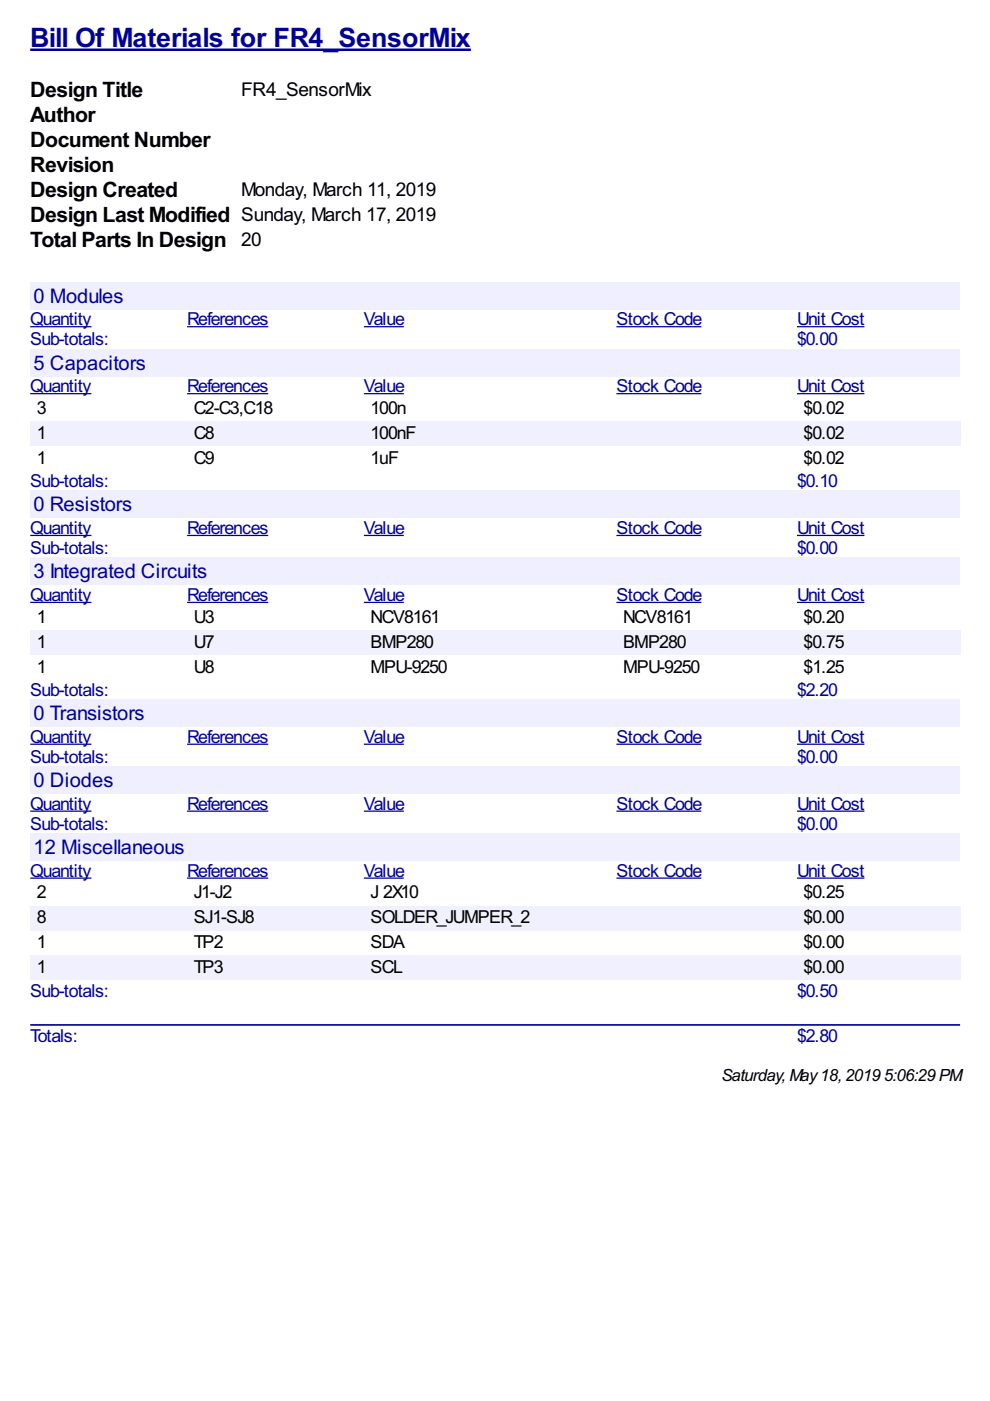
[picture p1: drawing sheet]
<svg xmlns="http://www.w3.org/2000/svg" width="210mm" height="297mm" viewBox="0 0 210 297" stroke-linecap="round" stroke-linejoin="round" font-family="sans-serif">
<defs><g id="words">
<text font-size="6.3" fill="#009" x="6.4" y="10">Bill Of Materials for FR4_SensorMix</text>
<g font-size="5">
<text x="6.4" y="20.6">Design Title</text>
<text x="6.4" y="25.9">Author</text>
<text x="6.4" y="31.2">Document Number</text>
<text x="6.4" y="36.5">Revision</text>
<text x="6.4" y="41.8">Design Created</text>
<text x="6.4" y="47.1">Design Last Modified Sunday, March 17, 2019</text>
<text x="6.4" y="52.3">Total Parts In Design 20</text>
</g>
<g font-size="4.8" fill="#009">
<text x="7.1" y="64.2">0 Modules</text>
<text x="7.1" y="78.3">5 Capacitors</text>
<text x="7.1" y="108.4">0 Resistors</text>
<text x="7.1" y="122.6">3 Integrated Circuits</text>
<text x="7.1" y="152.7">0 Transistors</text>
<text x="7.1" y="166.9">0 Diodes</text>
<text x="7.1" y="181.1">12 Miscellaneous</text>
</g>
<g font-size="4.5">
<text x="51.1" y="20.3">FR4_SensorMix</text>
<text x="51.1" y="41.5">Monday, March 11, 2019</text>
</g>
<g font-size="4.2" fill="#009">
<text x="6.4" y="69">Quantity</text>
<text x="39.7" y="69">References</text>
<text x="77.2" y="69">Value</text>
<text x="130.7" y="69">Stock Code</text>
<text x="169" y="69">Unit Cost</text>
<text x="6.4" y="73.2">Sub-totals:</text>
<text x="169" y="73.2">$0.00</text>
<text x="6.4" y="83.2">Quantity</text>
<text x="39.7" y="83.2">References</text>
<text x="77.2" y="83.2">Value</text>
<text x="130.7" y="83.2">Stock Code</text>
<text x="169" y="83.2">Unit Cost</text>
<text x="6.4" y="103.3">Sub-totals:</text>
<text x="169" y="103.3">$0.10</text>
<text x="6.4" y="113.3">Quantity</text>
<text x="39.7" y="113.3">References</text>
<text x="77.2" y="113.3">Value</text>
<text x="130.7" y="113.3">Stock Code</text>
<text x="169" y="113.3">Unit Cost</text>
<text x="6.4" y="117.5">Sub-totals:</text>
<text x="169" y="117.5">$0.00</text>
<text x="6.4" y="127.5">Quantity</text>
<text x="39.7" y="127.5">References</text>
<text x="77.2" y="127.5">Value</text>
<text x="130.7" y="127.5">Stock Code</text>
<text x="169" y="127.5">Unit Cost</text>
<text x="6.4" y="147.6">Sub-totals:</text>
<text x="169" y="147.6">$2.20</text>
<text x="6.4" y="157.5">Quantity</text>
<text x="6.4" y="161.8">Sub-totals:</text>
<text x="39.7" y="157.5">References</text>
<text x="77.2" y="157.5">Value</text>
<text x="130.7" y="157.5">Stock Code</text>
<text x="169" y="157.5">Unit Cost</text>
<text x="169" y="161.8">$0.00</text>
<text x="6.4" y="171.7">Quantity</text>
<text x="39.7" y="171.7">References</text>
<text x="77.2" y="171.7">Value</text>
<text x="130.7" y="171.7">Stock Code</text>
<text x="169" y="171.7">Unit Cost</text>
<text x="6.4" y="175.9">Sub-totals:</text>
<text x="169" y="175.9">$0.00</text>
<text x="6.4" y="185.9">Quantity</text>
<text x="39.7" y="185.9">References</text>
<text x="77.2" y="185.9">Value</text>
<text x="130.7" y="185.9">Stock Code</text>
<text x="169" y="185.9">Unit Cost</text>
<text x="6.4" y="211.3">Sub-totals:</text>
<text x="169" y="211.3">$0.50</text>
<text x="6.4" y="220.9">Totals:</text>
<text x="169" y="220.9">$2.80</text>
</g>
<g font-size="4.2">
<text x="7.8" y="87.8">3</text>
<text x="41.1" y="87.8">C2-C3,C18</text>
<text x="78.6" y="87.8">100n</text>
<text x="170.4" y="87.8">$0.02</text>
<text x="7.8" y="93.1">1</text>
<text x="41.1" y="93.1">C8</text>
<text x="78.6" y="93.1">100nF</text>
<text x="170.4" y="93.1">$0.02</text>
<text x="7.8" y="98.4">1</text>
<text x="41.1" y="98.4">C9</text>
<text x="78.6" y="98.4">1uF</text>
<text x="170.4" y="98.4">$0.02</text>
<text x="7.8" y="132">1</text>
<text x="7.8" y="137.3">1</text>
<text x="41.1" y="132">U3</text>
<text x="41.1" y="137.3">U7</text>
<text x="78.6" y="132">NCV8161</text>
<text x="78.6" y="137.3">BMP280</text>
<text x="132.1" y="132">NCV8161</text>
<text x="132.1" y="137.3">BMP280</text>
<text x="170.4" y="132">$0.20</text>
<text x="170.4" y="137.3">$0.75</text>
<text x="7.8" y="142.6">1</text>
<text x="41.1" y="142.6">U8</text>
<text x="78.6" y="142.6">MPU-9250</text>
<text x="132.1" y="142.6">MPU-9250</text>
<text x="170.4" y="142.6">$1.25</text>
<text x="7.8" y="190.5">2</text>
<text x="41.1" y="190.5">J1-J2</text>
<text x="78.6" y="190.5">J 2X10</text>
<text x="170.4" y="190.5">$0.25</text>
<text x="7.8" y="195.8">8</text>
<text x="41.1" y="195.8">SJ1-SJ8</text>
<text x="78.6" y="195.8">SOLDER_JUMPER_2</text>
<text x="170.4" y="195.8">$0.00</text>
<text x="7.8" y="201.1">1</text>
<text x="41.1" y="201.1">TP2</text>
<text x="78.6" y="201.1">SDA</text>
<text x="170.4" y="201.1">$0.00</text>
<text x="7.8" y="206.4">1</text>
<text x="41.1" y="206.4">TP3</text>
<text x="78.6" y="206.4">SCL</text>
<text x="170.4" y="206.4">$0.00</text>
</g>
<g font-size="4">
<text x="153" y="229.1">Saturday,May18,2019</text>
<text x="187.4" y="229.1">5:06:29 PM</text>
</g>
</g></defs>
<path d="M6.4 10.6h93.4" fill="none" stroke="#009" stroke-width=".53"/>
<g fill="#efefff">
<path d="M6.4 59.8h197.2v5.8h-197.2z"/>
<path d="M6.9 60h19v4.8h-19z"/>
</g>
<path d="M6.4 69.3h13M39.7 69.3h17.2M77.2 69.3h8.4M130.7 69.3h18M169 69.3h14.3" fill="none" stroke="#009" stroke-width=".26"/>
<g fill="#efefff">
<path d="M6.4 74h197.2v5.8h-197.2z"/>
<path d="M6.9 74.3h23.8v4.8h-23.8z"/>
</g>
<path d="M6.4 83.5h13M39.7 83.5h17.2M77.2 83.5h8.4M130.7 83.5h18M169 83.5h14.3" fill="none" stroke="#009" stroke-width=".26"/>
<g fill="#f0f0fe">
<path d="M6.4 89.3h33.3v5.3h-33.3z"/>
<path d="M7.7 89.4h1.8v4.2h-1.8z"/>
<path d="M39.7 89.3h37.5v5.3h-37.5z"/>
<path d="M41 89.4h4.3v4.2h-4.3z"/>
<path d="M77.2 89.3h53.5v5.3h-53.5z"/>
<path d="M78.3 89.4h9.6v4.2h-9.6z"/>
<path d="M130.7 89.3h38.3v5.3h-38.3z"/>
<path d="M169 89.3h34.6v5.3h-34.6z"/>
<path d="M170.2 89.4h8.5v4.2h-8.5z"/>
</g>
<g fill="#efefff">
<path d="M6.4 104.1h197.2v5.7h-197.2z"/>
<path d="M6.9 104.2h20.9v4.8h-20.9z"/>
</g>
<path d="M6.4 113.5h13M39.7 113.5h17.2M77.2 113.5h8.4M130.7 113.5h18M169 113.5h14.3" fill="none" stroke="#009" stroke-width=".26"/>
<g fill="#efefff">
<path d="M6.4 118.3h197.2v5.7h-197.2z"/>
<path d="M6.9 118.5h36.8v4.8h-36.8z"/>
</g>
<path d="M6.4 127.7h13M39.7 127.7h17.2M77.2 127.7h8.4M130.7 127.7h18M169 127.7h14.3" fill="none" stroke="#009" stroke-width=".26"/>
<g fill="#f0f0fe">
<path d="M6.4 133.5h33.3v5.3h-33.3z"/>
<path d="M7.7 133.8h1.8v4.3h-1.8z"/>
<path d="M39.7 133.5h37.5v5.3h-37.5z"/>
<path d="M41 133.8h4.3v4.3h-4.3z"/>
<path d="M77.2 133.5h53.5v5.3h-53.5z"/>
<path d="M78.3 133.8h13.3v4.3h-13.3z"/>
<path d="M130.7 133.5h38.3v5.3h-38.3z"/>
<path d="M132.1 133.8h13.2v4.3h-13.2z"/>
<path d="M169 133.5h34.6v5.3h-34.6z"/>
<path d="M170.2 133.8h8.5v4.3h-8.5z"/>
</g>
<g fill="#efefff">
<path d="M6.4 148.4h197.2v5.7h-197.2z"/>
<path d="M6.9 148.6h23.5v4.8h-23.5z"/>
</g>
<path d="M6.4 157.8h13M39.7 157.8h17.2M77.2 157.8h8.4M130.7 157.8h18M169 157.8h14.3" fill="none" stroke="#009" stroke-width=".26"/>
<g fill="#efefff">
<path d="M6.4 162.6h197.2v5.7h-197.2z"/>
<path d="M6.9 162.7h16.9v4.7h-16.9z"/>
</g>
<path d="M6.4 172h13M39.7 172h17.2M77.2 172h8.4M130.7 172h18M169 172h14.3" fill="none" stroke="#009" stroke-width=".26"/>
<g fill="#efefff">
<path d="M6.4 176.7h197.2v5.8h-197.2z"/>
<path d="M6.9 176.9h32v4.8h-32z"/>
</g>
<path d="M6.4 186.2h13M39.7 186.2h17.2M77.2 186.2h8.4M130.7 186.2h18M169 186.2h14.3" fill="none" stroke="#009" stroke-width=".26"/>
<g fill="#f0f0fe">
<path d="M6.4 192h33.3v5.3h-33.3z"/>
<path d="M7.7 192.3h1.8v4.2h-1.8z"/>
<path d="M39.7 192h37.5v5.3h-37.5z"/>
<path d="M41 192.3h12.7v4.2h-12.7z"/>
<path d="M77.2 192h53.5v5.3h-53.5z"/>
<path d="M78.3 192.3h33.7v4.2h-33.7z"/>
<path d="M130.7 192h38.3v5.3h-38.3z"/>
<path d="M169 192h34.6v5.3h-34.6z"/>
<path d="M170.2 192.3h8.5v4.2h-8.5z"/>
<path d="M6.4 202.6h33.3v5.3h-33.3z"/>
<path d="M7.7 202.9h1.8v4.2h-1.8z"/>
<path d="M39.7 202.6h37.5v5.3h-37.5z"/>
<path d="M41 202.9h6.1v4.2h-6.1z"/>
<path d="M77.2 202.6h53.5v5.3h-53.5z"/>
<path d="M78.3 202.9h6.7v4.2h-6.7z"/>
<path d="M130.7 202.6h38.3v5.3h-38.3z"/>
<path d="M169 202.6h34.6v5.3h-34.6z"/>
<path d="M170.2 202.9h8.5v4.2h-8.5z"/>
</g>
<path d="M6.6 217.3h196.8" fill="none" stroke="#009" stroke-width=".35"/>
<use href="#words"/>
</svg>
